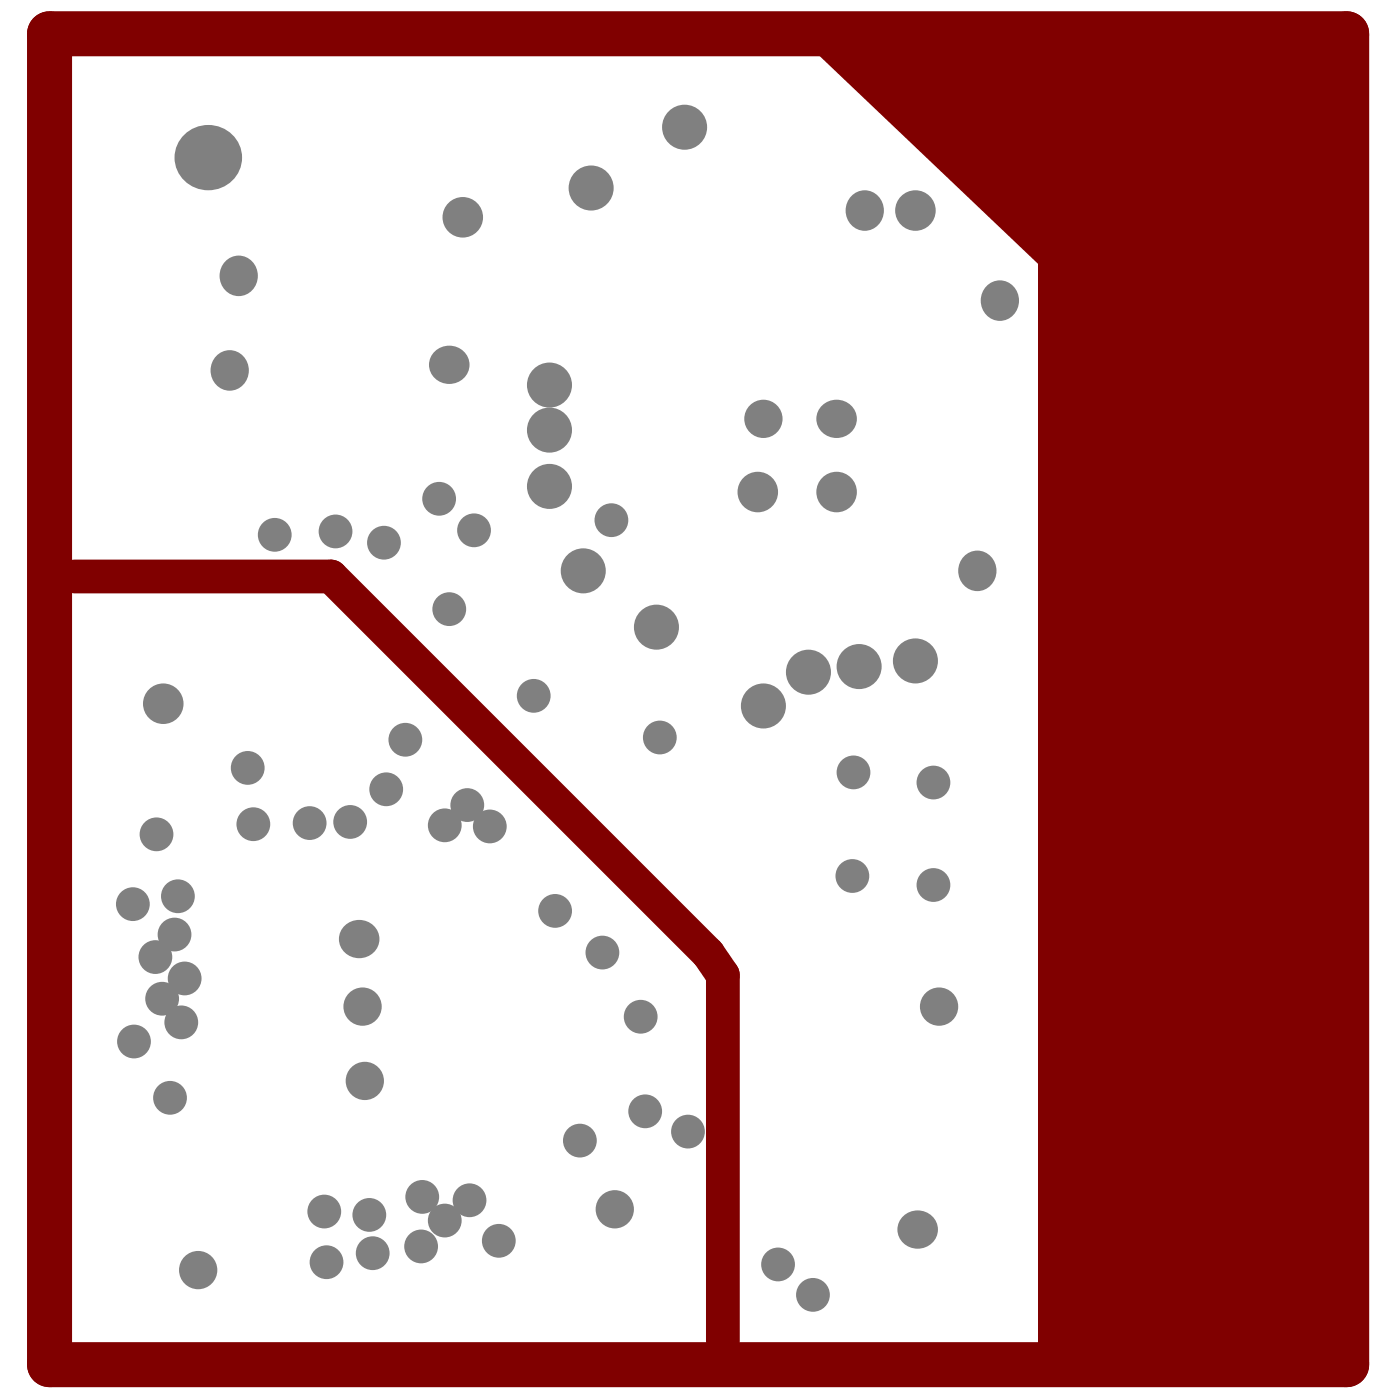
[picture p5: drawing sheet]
<svg xmlns="http://www.w3.org/2000/svg" width="96mm" height="96mm" viewBox="0 0 96 96" stroke-linecap="round" stroke-linejoin="round" font-family="sans-serif">
<path d="M56 3.6h15.8v15.2z" fill="#800000"/>
<path d="M5.1 39.5h17.6l25.8 25.9 1 1.4v25.1" fill="none" stroke="#800000" stroke-width="2.3"/>
<path d="M3.4 2.3h88.9v91.2h-88.9z" fill="none" stroke="#800000" stroke-width="3.1"/>
<path d="M71.2 3.2h19.8v90h-19.8z" fill-rule="evenodd" fill="#800000"/>
<g fill="#808080">
<path d="M15 24.3a1.34 1.34 0 0 1 2.1 1.1 1.34 1.34 0 0 1-2.1 1.1 1.44 1.44 0 0 1 0-2.2z"/>
<path d="M23.5 63.6a1.35 1.35 0 0 1 2-.2 1.35 1.35 0 0 1-.1 2 1.35 1.35 0 0 1-1.7-.1 1.35 1.35 0 0 1-.2-1.7z"/>
<path d="M56.2 27.9a1.35 1.35 0 0 1 2.1-.2 1.35 1.35 0 0 1-.1 2.1 1.35 1.35 0 0 1-1.8-.1 1.35 1.35 0 0 1-.2-1.8z"/>
<path d="M58.5 13.3a1.34 1.34 0 0 1 2.1 1.1 1.34 1.34 0 0 1-2.1 1.2 1.44 1.44 0 0 1 0-2.3z"/>
<path d="M67.8 19.5a1.34 1.34 0 0 1 2 1.1 1.34 1.34 0 0 1-2 1.1 1.44 1.44 0 0 1 0-2.2z"/>
<path d="M66.2 38a1.34 1.34 0 0 1 2.1 1.1 1.34 1.34 0 0 1-2.1 1.1 1.44 1.44 0 0 1 0-2.2z"/>
<path d="M61.8 83.5a1.35 1.35 0 0 1 2-.2 1.35 1.35 0 0 1-.1 2 1.35 1.35 0 0 1-1.7-.1 1.35 1.35 0 0 1-.2-1.7z"/>
<path d="M29.7 24.2a1.35 1.35 0 0 1 2-.2 1.35 1.35 0 0 1-.1 2.1 1.35 1.35 0 0 1-1.7-.1 1.35 1.35 0 0 1-.2-1.8z"/>
<path d="M15.6 17.8a1.34 1.34 0 0 1 2.1 1.1 1.34 1.34 0 0 1-2.1 1.1 1.44 1.44 0 0 1 0-2.2z"/>
<path d="M12.6 9.2a2.27 2.27 0 0 1 3.8 .7 2.27 2.27 0 0 1-2.1 3.1 2.23 2.23 0 0 1-2.1-1.3 2.23 2.23 0 0 1 .4-2.5z"/>
<circle cx="25.5" cy="85.9" r="1.16"/>
<circle cx="28.9" cy="85.4" r="1.16"/>
<circle cx="25.3" cy="83.3" r="1.16"/>
<circle cx="30.5" cy="83.7" r="1.16"/>
<circle cx="42.1" cy="82.9" r="1.31"/>
<circle cx="39.7" cy="78.2" r="1.16"/>
<circle cx="47.2" cy="77.6" r="1.16"/>
<circle cx="23" cy="36.4" r="1.16"/>
<circle cx="18.8" cy="36.7" r="1.16"/>
<circle cx="55.7" cy="88.8" r="1.16"/>
<circle cx="53.3" cy="86.7" r="1.16"/>
<circle cx="17.4" cy="56.5" r="1.16"/>
<circle cx="64" cy="53.6" r="1.16"/>
<circle cx="64" cy="60.7" r="1.16"/>
<circle cx="58.4" cy="60" r="1.16"/>
<circle cx="58.5" cy="52.9" r="1.16"/>
<circle cx="45.2" cy="50.5" r="1.16"/>
<circle cx="36.6" cy="47.7" r="1.16"/>
<circle cx="30.8" cy="41.8" r="1.16"/>
<circle cx="26.3" cy="37.2" r="1.16"/>
<circle cx="32.5" cy="36.3" r="1.16"/>
<circle cx="30.1" cy="34.2" r="1.16"/>
<circle cx="12" cy="64.1" r="1.16"/>
<circle cx="12.2" cy="61.4" r="1.16"/>
<circle cx="10.6" cy="65.6" r="1.16"/>
<circle cx="12.7" cy="67.1" r="1.16"/>
<circle cx="12.4" cy="70.1" r="1.16"/>
<circle cx="11.1" cy="68.5" r="1.16"/>
<circle cx="22.2" cy="83" r="1.16"/>
<circle cx="22.4" cy="86.5" r="1.16"/>
<circle cx="34.2" cy="85" r="1.16"/>
<circle cx="43.9" cy="69.7" r="1.16"/>
<circle cx="41.3" cy="65.3" r="1.16"/>
<circle cx="17" cy="52.6" r="1.16"/>
<circle cx="10.7" cy="57.2" r="1.16"/>
<circle cx="9.1" cy="62" r="1.16"/>
<circle cx="9.2" cy="71.4" r="1.16"/>
<circle cx="11.7" cy="75.2" r="1.16"/>
<circle cx="46.9" cy="8.7" r="1.54"/>
<circle cx="44.2" cy="76.2" r="1.16"/>
<circle cx="24.9" cy="69" r="1.31"/>
<circle cx="38" cy="62.4" r="1.16"/>
<circle cx="32" cy="55.2" r="1.16"/>
<circle cx="33.6" cy="56.6" r="1.16"/>
<circle cx="25" cy="74.1" r="1.31"/>
<circle cx="37.7" cy="26.4" r="1.54"/>
<circle cx="37.7" cy="33.3" r="1.54"/>
<circle cx="40.5" cy="12.9" r="1.54"/>
<circle cx="57.3" cy="33.7" r="1.39"/>
<circle cx="51.9" cy="33.7" r="1.39"/>
<circle cx="52.3" cy="28.7" r="1.31"/>
<circle cx="64.4" cy="69" r="1.31"/>
<circle cx="62.7" cy="14.4" r="1.39"/>
<circle cx="45" cy="43" r="1.54"/>
<circle cx="41.9" cy="35.7" r="1.16"/>
<circle cx="52.3" cy="48.4" r="1.54"/>
<circle cx="58.9" cy="45.7" r="1.54"/>
<circle cx="62.7" cy="45.3" r="1.54"/>
<circle cx="40" cy="39.1" r="1.54"/>
<circle cx="21.2" cy="56.4" r="1.16"/>
<circle cx="55.4" cy="46.1" r="1.54"/>
<circle cx="37.7" cy="29.5" r="1.54"/>
<circle cx="11.2" cy="48.2" r="1.39"/>
<circle cx="13.6" cy="87.1" r="1.31"/>
<circle cx="31.7" cy="14.9" r="1.39"/>
<circle cx="32.2" cy="82.3" r="1.16"/>
<circle cx="28.9" cy="82" r="1.16"/>
<circle cx="30.5" cy="56.6" r="1.16"/>
<circle cx="27.8" cy="50.7" r="1.16"/>
<circle cx="26.5" cy="54.1" r="1.16"/>
<circle cx="24" cy="56.3" r="1.16"/>
</g>
</svg>
